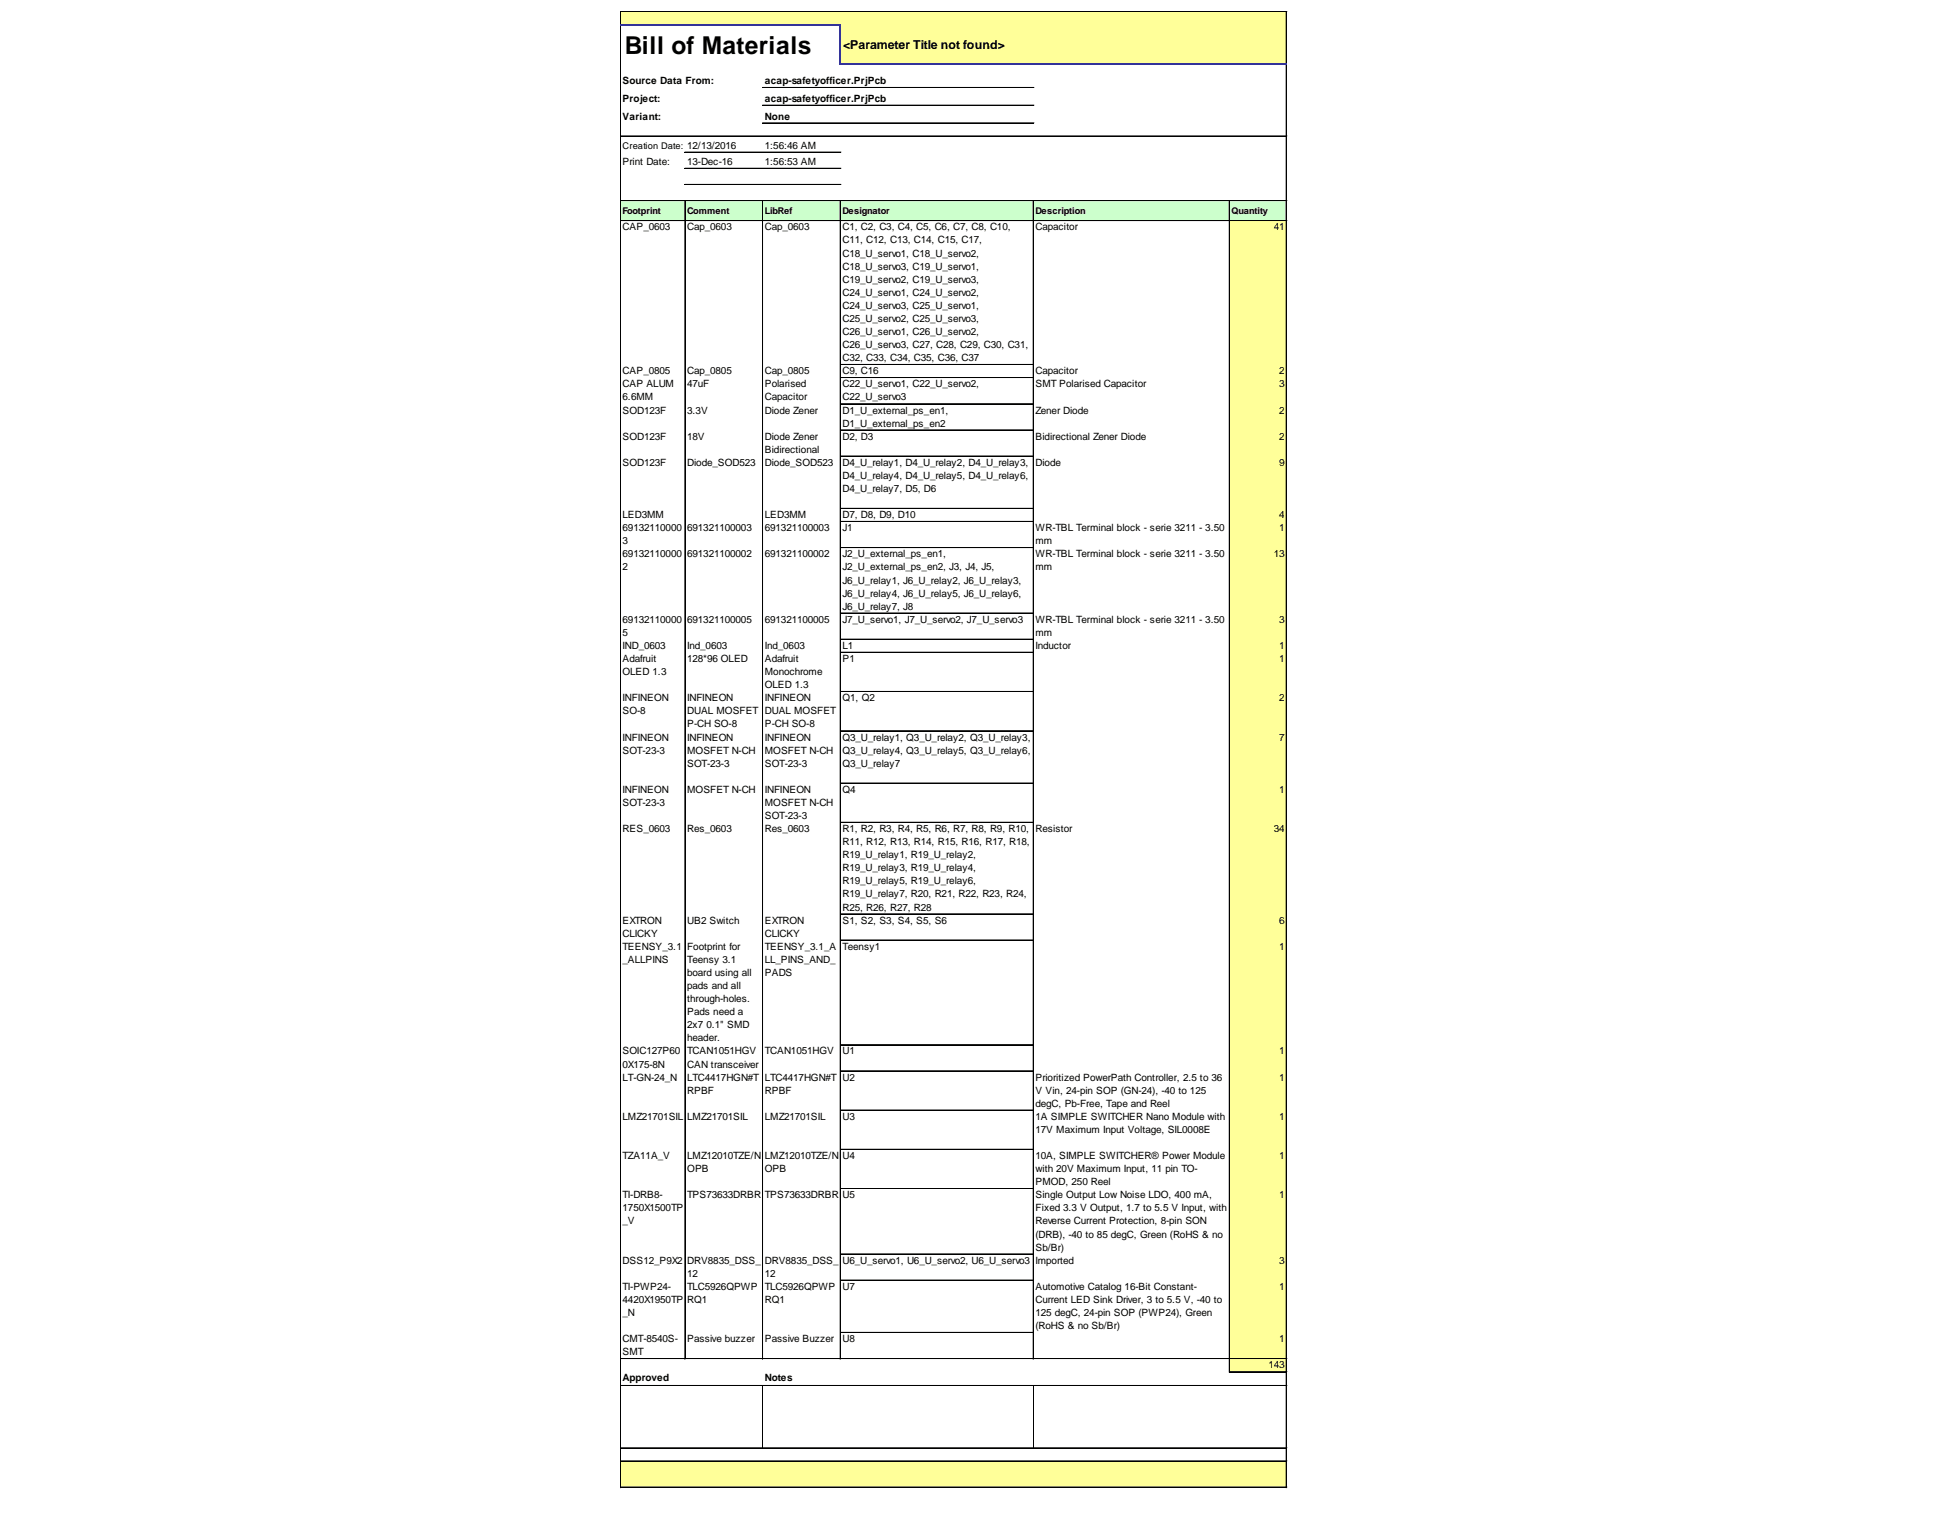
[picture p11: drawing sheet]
<svg xmlns="http://www.w3.org/2000/svg" width="279mm" height="216mm" viewBox="0 0 279 216" stroke-linecap="round" stroke-linejoin="round" font-family="sans-serif">
<defs><g id="words">
<text font-size="3.5" x="89.1" y="7.6">Bill of Materials</text>
<text font-size="1.8" x="120.3" y="6.9">&lt;Parameter Title not found&gt;</text>
<g font-size="1.4">
<text x="88.8" y="12">Source Data From:</text>
<text x="88.8" y="14.5">Project:</text>
<text x="88.8" y="17.1">Variant:</text>
<text x="109.1" y="12">acap-safetyofficer.PrjPcb</text>
<text x="109.1" y="14.5">acap-safetyofficer.PrjPcb</text>
<text x="109.1" y="17.1">None</text>
<text x="88.8" y="23.5">Print Date:</text>
<text x="98" y="23.5">13-Dec-16</text>
<text x="109.1" y="21.2">1:56:46 AM</text>
<text x="109.1" y="23.5">1:56:53 AM</text>
<text x="88.8" y="32.9">CAP_0603</text>
<text x="98" y="32.9">Cap_0603</text>
<text x="109.1" y="32.9">Cap_0603</text>
<text x="120.2" y="32.9">C1, C2, C3, C4, C5, C6, C7, C8, C10,</text>
<text x="120.2" y="34.7">C11, C12, C13, C14, C15, C17,</text>
<text x="147.7" y="32.9">Capacitor</text>
<text x="181.7" y="32.9">41</text>
<text x="120.2" y="36.6">C18_U_servo1, C18_U_servo2,</text>
<text x="120.2" y="38.5">C18_U_servo3, C19_U_servo1,</text>
<text x="120.2" y="40.3">C19_U_servo2, C19_U_servo3,</text>
<text x="120.2" y="42.2">C24_U_servo1, C24_U_servo2,</text>
<text x="120.2" y="44">C24_U_servo3, C25_U_servo1,</text>
<text x="120.2" y="45.9">C25_U_servo2, C25_U_servo3,</text>
<text x="120.2" y="47.8">C26_U_servo1, C26_U_servo2,</text>
<text x="88.8" y="53.4">CAP_0805</text>
<text x="98" y="53.4">Cap_0805</text>
<text x="109.1" y="53.4">Cap_0805</text>
<text x="120.2" y="49.6">C26_U_servo3, C27, C28, C29, C30, C31,</text>
<text x="120.2" y="51.5">C32, C33, C34, C35, C36, C37</text>
<text x="120.2" y="53.4">C9, C16</text>
<text x="147.7" y="53.4">Capacitor</text>
<text x="182.5" y="53.4">2</text>
<text x="88.8" y="55.2">CAP ALUM</text>
<text x="88.8" y="57.1">6.6MM</text>
<text x="88.8" y="59">SOD123F</text>
<text x="98" y="55.2">47uF</text>
<text x="98" y="59">3.3V</text>
<text x="109.1" y="55.2">Polarised</text>
<text x="109.1" y="57.1">Capacitor</text>
<text x="109.1" y="59">Diode Zener</text>
<text x="120.2" y="55.2">C22_U_servo1, C22_U_servo2,</text>
<text x="120.2" y="57.1">C22_U_servo3</text>
<text x="120.2" y="59">D1_U_external_ps_en1,</text>
<text x="147.7" y="55.2">SMT Polarised Capacitor</text>
<text x="147.7" y="59">Zener Diode</text>
<text x="182.5" y="55.2">3</text>
<text x="182.5" y="59">2</text>
<text x="88.8" y="62.7">SOD123F</text>
<text x="98" y="62.7">18V</text>
<text x="109.1" y="62.7">Diode Zener</text>
<text x="109.1" y="64.6">Bidirectional</text>
<text x="120.2" y="60.8">D1_U_external_ps_en2</text>
<text x="120.2" y="62.7">D2, D3</text>
<text x="147.7" y="62.7">Bidirectional Zener Diode</text>
<text x="182.5" y="62.7">2</text>
<text x="88.8" y="66.4">SOD123F</text>
<text x="98" y="66.4">Diode_SOD523</text>
<text x="109.1" y="66.4">Diode_SOD523</text>
<text x="120.2" y="66.4">D4_U_relay1, D4_U_relay2, D4_U_relay3,</text>
<text x="120.2" y="68.3">D4_U_relay4, D4_U_relay5, D4_U_relay6,</text>
<text x="120.2" y="70.2">D4_U_relay7, D5, D6</text>
<text x="147.7" y="66.4">Diode</text>
<text x="182.5" y="66.4">9</text>
<text x="88.8" y="73.9">LED3MM</text>
<text x="88.8" y="75.8">69132110000</text>
<text x="88.8" y="77.6">3</text>
<text x="98" y="75.8">691321100003</text>
<text x="109.1" y="73.9">LED3MM</text>
<text x="109.1" y="75.8">691321100003</text>
<text x="120.2" y="73.9">D7, D8, D9, D10</text>
<text x="120.2" y="75.8">J1</text>
<text x="147.7" y="75.8">WR-TBL Terminal block - serie 3211 - 3.50</text>
<text x="147.7" y="77.6">mm</text>
<text x="182.5" y="73.9">4</text>
<text x="182.5" y="75.8">1</text>
<text x="88.8" y="79.5">69132110000</text>
<text x="88.8" y="81.4">2</text>
<text x="98" y="79.5">691321100002</text>
<text x="109.1" y="79.5">691321100002</text>
<text x="120.2" y="79.5">J2_U_external_ps_en1,</text>
<text x="120.2" y="81.4">J2_U_external_ps_en2, J3, J4, J5,</text>
<text x="120.2" y="83.2">J6_U_relay1, J6_U_relay2, J6_U_relay3,</text>
<text x="147.7" y="79.5">WR-TBL Terminal block - serie 3211 - 3.50</text>
<text x="147.7" y="81.4">mm</text>
<text x="181.7" y="79.5">13</text>
<text x="88.8" y="88.8">69132110000</text>
<text x="98" y="88.8">691321100005</text>
<text x="109.1" y="88.8">691321100005</text>
<text x="120.2" y="85.1">J6_U_relay4, J6_U_relay5, J6_U_relay6,</text>
<text x="120.2" y="86.9">J6_U_relay7, J8</text>
<text x="120.2" y="88.8">J7_U_servo1, J7_U_servo2, J7_U_servo3</text>
<text x="147.7" y="88.8">WR-TBL Terminal block - serie 3211 - 3.50</text>
<text x="182.5" y="88.8">3</text>
<text x="88.8" y="90.7">5</text>
<text x="88.8" y="92.5">IND_0603</text>
<text x="88.8" y="94.4">Adafruit</text>
<text x="98" y="92.5">Ind_0603</text>
<text x="98" y="94.4">128*96 OLED</text>
<text x="109.1" y="92.5">Ind_0603</text>
<text x="109.1" y="94.4">Adafruit</text>
<text x="120.2" y="92.5">L1</text>
<text x="120.2" y="94.4">P1</text>
<text x="147.7" y="90.7">mm</text>
<text x="147.7" y="92.5">Inductor</text>
<text x="182.5" y="92.5">1</text>
<text x="182.5" y="94.4">1</text>
<text x="88.8" y="96.3">OLED 1.3</text>
<text x="88.8" y="100">INFINEON</text>
<text x="88.8" y="101.9">SO-8</text>
<text x="98" y="100">INFINEON</text>
<text x="98" y="101.9">DUAL MOSFET</text>
<text x="109.1" y="96.3">Monochrome</text>
<text x="109.1" y="98.1">OLED 1.3</text>
<text x="109.1" y="100">INFINEON</text>
<text x="109.1" y="101.9">DUAL MOSFET</text>
<text x="120.2" y="100">Q1, Q2</text>
<text x="182.5" y="100">2</text>
<text x="88.8" y="105.6">INFINEON</text>
<text x="88.8" y="107.5">SOT-23-3</text>
<text x="98" y="103.7">P-CH SO-8</text>
<text x="98" y="105.6">INFINEON</text>
<text x="98" y="107.5">MOSFET N-CH</text>
<text x="109.1" y="103.7">P-CH SO-8</text>
<text x="109.1" y="105.6">INFINEON</text>
<text x="109.1" y="107.5">MOSFET N-CH</text>
<text x="120.2" y="105.6">Q3_U_relay1, Q3_U_relay2, Q3_U_relay3,</text>
<text x="120.2" y="107.5">Q3_U_relay4, Q3_U_relay5, Q3_U_relay6,</text>
<text x="182.5" y="105.6">7</text>
<text x="88.8" y="113.1">INFINEON</text>
<text x="98" y="109.3">SOT-23-3</text>
<text x="98" y="113.1">MOSFET N-CH</text>
<text x="109.1" y="109.3">SOT-23-3</text>
<text x="109.1" y="113.1">INFINEON</text>
<text x="120.2" y="109.3">Q3_U_relay7</text>
<text x="120.2" y="113.1">Q4</text>
<text x="182.5" y="113.1">1</text>
<text x="88.8" y="114.9">SOT-23-3</text>
<text x="88.8" y="118.7">RES_0603</text>
<text x="98" y="118.7">Res_0603</text>
<text x="109.1" y="114.9">MOSFET N-CH</text>
<text x="109.1" y="116.8">SOT-23-3</text>
<text x="109.1" y="118.7">Res_0603</text>
<text x="120.2" y="118.7">R1, R2, R3, R4, R5, R6, R7, R8, R9, R10,</text>
<text x="147.7" y="118.7">Resistor</text>
<text x="181.7" y="118.7">34</text>
<text x="120.2" y="120.5">R11, R12, R13, R14, R15, R16, R17, R18,</text>
<text x="120.2" y="122.4">R19_U_relay1, R19_U_relay2,</text>
<text x="120.2" y="124.3">R19_U_relay3, R19_U_relay4,</text>
<text x="88.8" y="131.7">EXTRON</text>
<text x="98" y="131.7">UB2 Switch</text>
<text x="109.1" y="131.7">EXTRON</text>
<text x="120.2" y="126.1">R19_U_relay5, R19_U_relay6,</text>
<text x="120.2" y="128">R19_U_relay7, R20, R21, R22, R23, R24,</text>
<text x="120.2" y="129.8">R25, R26, R27, R28</text>
<text x="120.2" y="131.7">S1, S2, S3, S4, S5, S6</text>
<text x="182.5" y="131.7">6</text>
<text x="88.8" y="133.6">CLICKY</text>
<text x="88.8" y="135.4">TEENSY_3.1</text>
<text x="88.8" y="137.3">_ALLPINS</text>
<text x="98" y="135.4">Footprint for</text>
<text x="98" y="137.3">Teensy 3.1</text>
<text x="109.1" y="133.6">CLICKY</text>
<text x="109.1" y="135.4">TEENSY_3.1_A</text>
<text x="109.1" y="137.3">LL_PINS_AND_</text>
<text x="120.2" y="135.4">Teensy1</text>
<text x="182.5" y="135.4">1</text>
<text x="98" y="139.2">board using all</text>
<text x="98" y="141">pads and all</text>
<text x="98" y="142.9">through-holes.</text>
<text x="109.1" y="139.2">PADS</text>
<text x="98" y="144.8">Pads need a</text>
<text x="98" y="146.6">2x7</text>
<text x="98" y="148.5">header.</text>
<text x="100.7" y="146.6">0.1&quot; SMD</text>
<text x="88.8" y="150.4">SOIC127P60</text>
<text x="88.8" y="152.2">0X175-8N</text>
<text x="88.8" y="154.1">LT-GN-24_N</text>
<text x="98" y="150.4">TCAN1051HGV</text>
<text x="98" y="152.2">CAN transceiver</text>
<text x="98" y="154.1">LTC4417HGN#T</text>
<text x="98" y="156">RPBF</text>
<text x="109.1" y="150.4">TCAN1051HGV</text>
<text x="109.1" y="154.1">LTC4417HGN#T</text>
<text x="109.1" y="156">RPBF</text>
<text x="120.2" y="150.4">U1</text>
<text x="120.2" y="154.1">U2</text>
<text x="147.7" y="154.1">Prioritized PowerPath Controller, 2.5 to 36</text>
<text x="147.7" y="156">V Vin, 24-pin SOP (GN-24), -40 to 125</text>
<text x="182.5" y="150.4">1</text>
<text x="182.5" y="154.1">1</text>
<text x="88.8" y="159.7">LMZ21701SIL</text>
<text x="98" y="159.7">LMZ21701SIL</text>
<text x="109.1" y="159.7">LMZ21701SIL</text>
<text x="120.2" y="159.7">U3</text>
<text x="147.7" y="157.8">degC, Pb-Free, Tape and Reel</text>
<text x="147.7" y="159.7">1A SIMPLE SWITCHER Nano Module with</text>
<text x="147.7" y="161.6">17V Maximum Input Voltage, SIL0008E</text>
<text x="182.5" y="159.7">1</text>
<text x="88.8" y="165.3">TZA11A_V</text>
<text x="98" y="165.3">LMZ12010TZE/N</text>
<text x="98" y="167.2">OPB</text>
<text x="109.1" y="165.3">LMZ12010TZE/N</text>
<text x="109.1" y="167.2">OPB</text>
<text x="120.2" y="165.3">U4</text>
<text x="147.7" y="165.3">10A, SIMPLE SWITCHER® Power Module</text>
<text x="147.7" y="167.2">with 20V Maximum Input, 11 pin TO-</text>
<text x="182.5" y="165.3">1</text>
<text x="88.8" y="170.9">TI-DRB8-</text>
<text x="88.8" y="172.7">1750X1500TP</text>
<text x="98" y="170.9">TPS73633DRBR</text>
<text x="109.1" y="170.9">TPS73633DRBR</text>
<text x="120.2" y="170.9">U5</text>
<text x="147.7" y="169">PMOD, 250 Reel</text>
<text x="147.7" y="170.9">Single Output Low Noise LDO, 400 mA,</text>
<text x="147.7" y="172.7">Fixed 3.3 V Output, 1.7 to 5.5 V Input, with</text>
<text x="182.5" y="170.9">1</text>
<text x="88.8" y="174.6">_V</text>
<text x="147.7" y="174.6">Reverse Current Protection, 8-pin SON</text>
<text x="147.7" y="176.5">(DRB), -40 to 85 degC, Green (RoHS &amp; no</text>
<text x="147.7" y="178.3">Sb/Br)</text>
<text x="88.8" y="180.2">DSS12_P9X2</text>
<text x="88.8" y="183.9">TI-PWP24-</text>
<text x="88.8" y="185.8">4420X1950TP</text>
<text x="98" y="180.2">DRV8835_DSS_</text>
<text x="98" y="182.1">12</text>
<text x="98" y="183.9">TLC5926QPWP</text>
<text x="98" y="185.8">RQ1</text>
<text x="109.1" y="180.2">DRV8835_DSS_</text>
<text x="109.1" y="182.1">12</text>
<text x="109.1" y="183.9">TLC5926QPWP</text>
<text x="109.1" y="185.8">RQ1</text>
<text x="120.2" y="180.2">U6_U_servo1, U6_U_servo2, U6_U_servo3</text>
<text x="120.2" y="183.9">U7</text>
<text x="147.7" y="180.2">Imported</text>
<text x="147.7" y="183.9">Automotive Catalog 16-Bit Constant-</text>
<text x="147.7" y="185.8">Current LED Sink Driver, 3 to 5.5 V, -40 to</text>
<text x="182.5" y="180.2">3</text>
<text x="182.5" y="183.9">1</text>
<text x="88.8" y="187.7">_N</text>
<text x="88.8" y="191.4">CMT-8540S-</text>
<text x="98" y="191.4">Passive buzzer</text>
<text x="109.1" y="191.4">Passive Buzzer</text>
<text x="120.2" y="191.4">U8</text>
<text x="147.7" y="187.7">125 degC, 24-pin SOP (PWP24), Green</text>
<text x="147.7" y="189.5">(RoHS &amp; no Sb/Br)</text>
<text x="182.5" y="191.4">1</text>
<text x="88.8" y="193.3">SMT</text>
<text x="88.8" y="197">Approved</text>
<text x="109.1" y="197">Notes</text>
<text x="180.9" y="195.1">143</text>
</g>
<g font-size="1.3">
<text x="88.8" y="21.2">Creation Date: 12/13/2016</text>
<text x="88.8" y="30.5">Footprint</text>
<text x="98" y="30.5">Comment</text>
<text x="109.1" y="30.5">LibRef</text>
<text x="120.2" y="30.5">Designator</text>
<text x="147.7" y="30.5">Description</text>
<text x="175.7" y="30.5">Quantity</text>
</g>
</g></defs>
<g fill="#ff9">
<path d="M88.5 1.7h95v2h-95z"/>
<path d="M119.8 3.6h63.7v5.6h-63.7z"/>
</g>
<path d="M88.5 28.6h95v3h-95z" fill="#cfc"/>
<g fill="#ff9">
<path d="M175.3 31.5h8.2v20.6h-8.2z"/>
<path d="M175.3 52h8.2v1.9h-8.2z"/>
<path d="M175.3 53.8h8.2v3.9h-8.2z"/>
<path d="M175.3 57.6h8.2v3.8h-8.2z"/>
<path d="M175.3 61.3h8.2v3.8h-8.2z"/>
<path d="M175.3 65h8.2v7.6h-8.2z"/>
<path d="M175.3 72.5h8.2v2h-8.2z"/>
<path d="M175.3 74.4h8.2v3.8h-8.2z"/>
<path d="M175.3 78.1h8.2v9.4h-8.2z"/>
<path d="M175.3 87.4h8.2v3.9h-8.2z"/>
<path d="M175.3 91.1h8.2v2h-8.2z"/>
<path d="M175.3 93h8.2v5.7h-8.2z"/>
<path d="M175.3 98.6h8.2v5.7h-8.2z"/>
<path d="M175.3 104.2h8.2v7.6h-8.2z"/>
<path d="M175.3 111.7h8.2v5.7h-8.2z"/>
<path d="M175.3 117.3h8.2v13.1h-8.2z"/>
<path d="M175.3 130.3h8.2v3.9h-8.2z"/>
<path d="M175.3 134h8.2v15.1h-8.2z"/>
<path d="M175.3 149h8.2v3.8h-8.2z"/>
<path d="M175.3 152.7h8.2v5.7h-8.2z"/>
<path d="M175.3 158.3h8.2v5.7h-8.2z"/>
<path d="M175.3 163.9h8.2v31.8h-8.2z"/>
<path d="M88.5 208.3h95v3.9h-95z"/>
</g>
<g fill="none" stroke="#000" stroke-width=".14">
<path d="M88.5 1.6v1.9M88.5 3.7v208.5M88.6 1.6h94.9M88.6 1.7h94.9M88.6 19.4h94.9M108.8 12.5h38.7M108.8 15h38.7M108.8 15.1h38.7M108.8 17.5h38.7M108.8 17.6h38.7M183.4 1.7v7.3M183.4 9.2v203"/>
<path d="M183.5 1.7v7.3M183.5 9.2v203M88.6 28.6h94.9M88.6 28.7h94.9M88.6 31.5h94.9M97.7 28.7v165.1M97.7 21.7h22.2M97.7 24h22.2M97.7 26.3h22.2M97.7 26.4h22.2M108.8 28.7v165.1M119.8 28.7v165.1"/>
<path d="M119.9 28.7v165.1M147.4 28.7v165.1M175.3 28.7v167M175.4 28.7v167M119.9 52h27.5M119.9 53.8h27.5M119.9 53.9h27.5M119.9 57.6h27.5M119.9 61.3h27.5M119.9 61.4h27.5M119.9 65h27.5M119.9 65.1h27.5"/>
<path d="M119.9 72.5h27.5M119.9 74.4h27.5M119.9 78.1h27.5M119.9 87.4h27.5M119.9 87.5h27.5M119.9 91.1h27.5M119.9 91.2h27.5M119.9 93h27.5M119.9 93.1h27.5M119.9 98.6h27.5M119.9 98.7h27.5M119.9 104.2h27.5"/>
<path d="M119.9 104.3h27.5M119.9 111.7h27.5M119.9 117.3h27.5M119.9 130.3h27.5M119.9 130.4h27.5M119.9 134h27.5M119.9 134.1h27.5M119.9 149h27.5M119.9 152.7h27.5M119.9 152.8h27.5M119.9 158.3h27.5M119.9 163.9h27.5"/>
<path d="M119.9 169.5h27.5M119.9 178.8h27.5M119.9 178.9h27.5M88.6 193.7h94.9M88.6 193.8h94.9M88.6 197.6h94.9M108.8 197.7v8.8M119.9 182.5h27.5M119.9 182.6h27.5M119.9 190h27.5M119.9 190.1h27.5M147.4 197.7v8.8"/>
<path d="M175.4 195.6h8.1M175.4 195.7h8.1M88.6 206.5h94.9M88.6 208.3h94.9M88.6 208.4h94.9M88.6 212.1h94.9"/>
</g>
<path d="M88.5 1.6h.1v1.9h-.1z" fill="#000"/>
<path d="M88.5 3.6h31.4M119.8 3.7v5.5M119.9 9.1h63.6" fill="none" stroke="#339" stroke-width=".22"/>
<use href="#words"/>
</svg>
